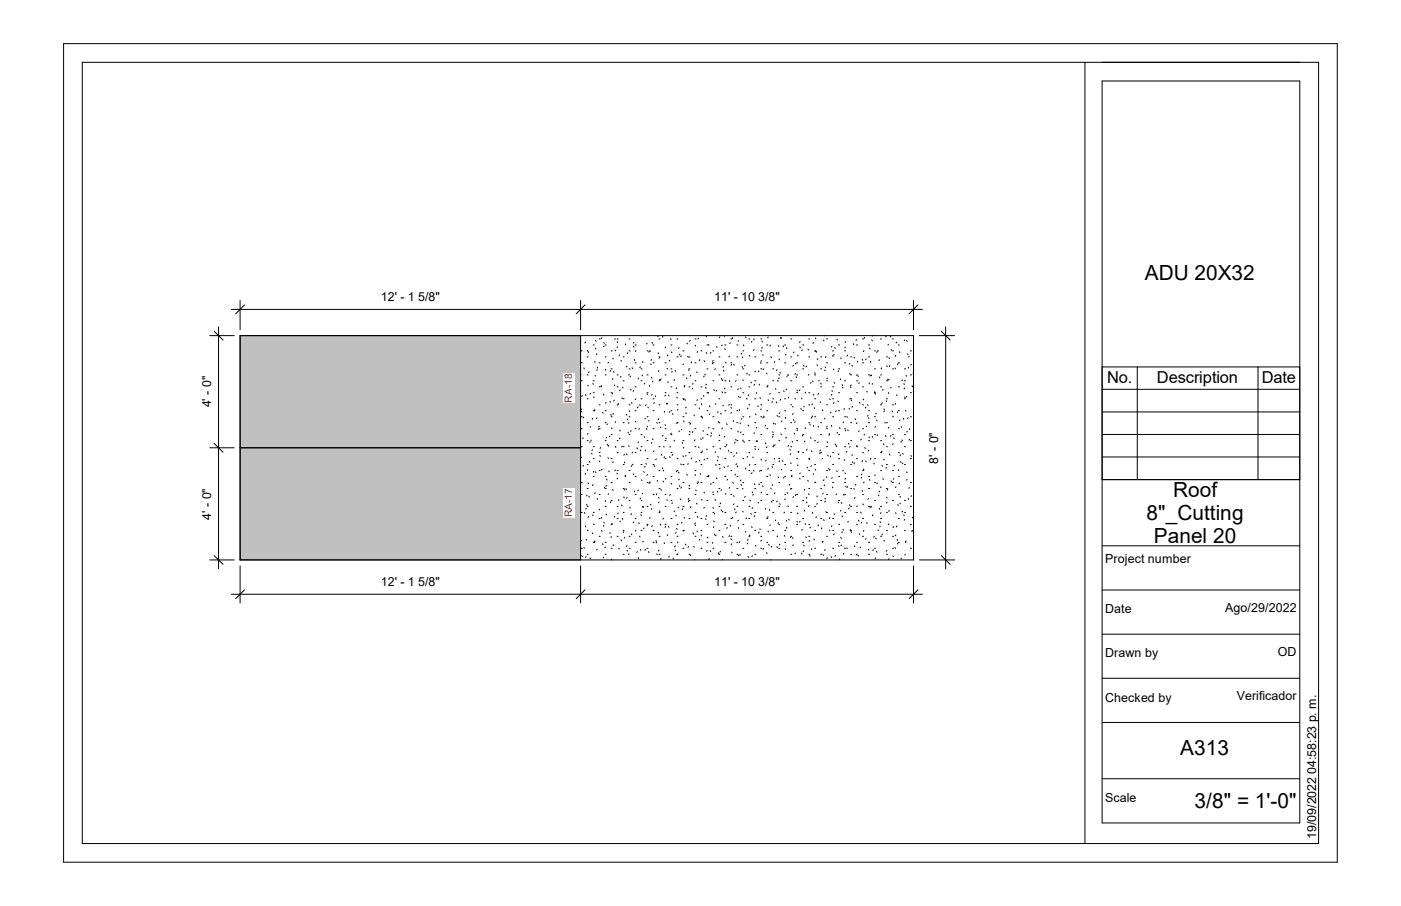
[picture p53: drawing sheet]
<svg xmlns="http://www.w3.org/2000/svg" width="432mm" height="279mm" viewBox="0 0 432 279" stroke-linecap="round" stroke-linejoin="round" font-family="sans-serif">
<defs><g id="words">
<g font-size="6.4">
<text x="352.8" y="86.3">ADU 20X32</text>
<text x="361.6" y="153.3">Roof</text>
<text x="353.4" y="160.4">8&quot;_Cutting</text>
<text x="355.6" y="167.6">Panel 20</text>
<text x="363.7" y="232.8">A313</text>
<text x="368.2" y="249.1">3/8&quot; = 1'-0&quot;</text>
</g>
<g font-size="5.1">
<text x="341.2" y="118.2">No.</text>
<text x="356.6" y="118.2">Description</text>
<text x="388.9" y="118.2">Date</text>
</g>
<g font-size="3.8">
<text x="117.4" y="93">12' - 1 5/8&quot;</text>
<text x="220.1" y="93">11' - 10 3/8&quot;</text>
<text x="65.1" y="125.6" transform="rotate(-90 65.1 125.6)">4' - 0&quot;</text>
<text x="289.2" y="143" transform="rotate(-90 289.2 143)">8' - 0&quot;</text>
<text x="65.1" y="160.2" transform="rotate(-90 65.1 160.2)">4' - 0&quot;</text>
<text x="340.7" y="173.7">Project number</text>
<text x="117.4" y="180.8">12' - 1 5/8&quot;</text>
<text x="220.1" y="180.8">11' - 10 3/8&quot;</text>
<text x="340.7" y="189.1">Date</text>
<text x="377.6" y="188.6">Ago/29/2022</text>
<text x="340.7" y="202.7">Drawn by</text>
<text x="393.9" y="202.2">OD</text>
<text x="381.2" y="215.8">Verificador</text>
<text x="340.7" y="216.4">Checked by</text>
<text x="340.7" y="247.4">Scale</text>
<text x="405.7" y="258.7" transform="rotate(-90 405.7 258.7)">19/09/2022 04:58:23 p. m.</text>
</g>
<g font-size="3.2" fill="#f00">
<text x="176.4" y="119.8" transform="rotate(-90 176.4 119.8)">-18</text>
<text x="176.4" y="124.2" transform="rotate(-90 176.4 124.2)">RA</text>
<text x="176.4" y="155.1" transform="rotate(-90 176.4 155.1)">-17</text>
<text x="176.4" y="159.5" transform="rotate(-90 176.4 159.5)">RA</text>
</g>
</g></defs>
<path d="M74 103.5h104.9v69.2h-104.9z" fill-rule="evenodd" fill="#c0c0c0"/>
<g fill="none" stroke="#000" stroke-width=".31">
<path d="M71.3 95.4h213M74 92.7v9M75.4 94l-2.8 2.8M178.9 92.7v9M180.3 94l-2.7 2.8M281.6 92.7v9M282.9 94l-2.7 2.8M74 103.5h207.6v69.2h-207.6zM178.9 103.5v69.2M179 115.4l-.1 .1M179.1 108.2h.4M179.1 111.9h.4"/>
<path d="M179.1 117.4h.4M180 113.5l.1 .2M180.5 105.5l-.2 .3M181 110.1h.3M181 115.6h.3M181.1 108l-.1 .3M181.3 108.4l.1 .3M181.3 118.8l-.2 .2M181.6 114.7l-.2 .2M182.7 118.3l.2 .2M182.8 106.4h.3M182.8 117.4h.3"/>
<path d="M183.4 115.7l.1 .3M183.4 111.5l-.1 .2M183.6 105l.1 .2M183.6 107.4l-.1 .2M183.8 109.1l.2 .3M184.1 113.2l.1 .3M184.1 114l-.2 .3M184.7 104.5h.3M184.7 111.9h.3M184.7 119.3h.3M185.2 119l.2 .2M185.4 119l-.1 .3"/>
<path d="M185.5 104.1l-.2 .3M186.1 105.7l.1 .2M186.2 106.7l-.2 .2M186.5 106.4h.3M186.5 110.1h.3M186.5 115.6h.3M186.6 113.9l.1 .3M187.5 111.7l-.1 .3M188.2 114.3l-.2 .2M188.3 108.2h.4M188.3 113.7h.4M188.8 110.4l.2 .3"/>
<path d="M188.9 116.8l-.2 .2M189.1 114.6l.2 .3M189.4 118.7l.1 .3M189.5 107.9l.2 .3M189.6 104.4l-.1 .2M190.2 104.5h.3M190.2 115.6h.3M190.2 119.3h.3M190.2 105.4l.2 .3M190.3 106.9l-.1 .3M191 109.4l-.2 .3M191.4 111.1l.1 .3"/>
<path d="M191.4 116.1l-.1 .2M191.9 119.4l.1 .2M192.1 110.1h.3M192.1 117.4h.3M192.7 106.1l.2 .2M193.3 112.9l-.2 .3M193.5 108.8l-.2 .3M193.9 104.5h.3M193.9 108.2h.3M193.9 113.7h.3M193.9 115.4l-.1 .3M194.1 115.9l.2 .3"/>
<path d="M194.8 113.4l.2 .3M195.2 106.8l.2 .2M195.3 105.6l-.1 .2M195.5 110.9l.1 .3M195.7 106.4h.3M195.7 111.9h.3M195.7 119.3h.3M196 108.1l-.1 .3M196.7 116.6l.1 .3M197.4 113.1l-.2 .3M197.6 113.7h.3M197.6 117.4h.3"/>
<path d="M197.6 103.5l.1 .1M198 111.5l.2 .3M198 115.7l-.1 .2M198.7 118.2l-.2 .2M199.4 108.2h.3M199.4 115.6h.3M199.4 105.8l-.1 .3M200.1 118.9l.1 .2M200.1 108.3l-.1 .3M200.3 108.1l.1 .3M200.5 112.2l.2 .3M200.8 116.3l.1 .3"/>
<path d="M200.8 110.9l-.1 .2M201 105.6l.1 .3M201.2 117.5l-.1 .3M201.3 106.4h.3M201.3 111.9h.3M202.8 108.8l.1 .3M202.9 103.5l-.2 .3M203.1 114.3l-.2 .3M203.1 104.5h.3M203.1 110.1h.3M203.1 117.4h.3M203.3 117l.2 .3"/>
<path d="M203.3 110.2l-.1 .2M203.8 116.8l-.2 .3M204.2 103.8l.1 .2M205 111.9h.3M205 115.6h.3M205.1 107l-.1 .3M205.6 113.6l.1 .2M205.8 117.7l.2 .3M205.8 109.5l-.1 .3M206.2 111.1l.2 .2M206.7 104.4l.1 .3M206.8 106.4h.3"/>
<path d="M206.8 113.7h.3M206.8 119.3h.3M206.9 108.5l.2 .3M207.2 114.6l-.1 .2M207.9 117.1l-.2 .2M208.1 114.3l.1 .2M208.5 119.6l-.1 .2M208.7 104.5h.3M208.7 110.1h.3M209.3 107.2l-.2 .3M209.4 109.2l.2 .3M210 109.8l-.2 .2"/>
<path d="M210.5 108.2h.3M210.5 115.6h.3M210.7 112.3l-.2 .2M210.9 119l.1 .3M211.1 118.9l-.2 .3M211.5 116.5l.2 .3M211.7 105.8l.2 .2M212 109.9l.1 .3M212.2 114l.1 .3M212.3 110.1h.3M212.3 113.7h.3M212.3 119.3h.3"/>
<path d="M212.7 104.9l-.1 .3M212.9 115.7l-.1 .3M213.1 111.6l-.1 .3M213.4 119.7l.1 .3M213.6 118.2l-.2 .3M214.2 104.5h.3M214.2 111.9h.3M214.2 117.4h.3M214.2 106.5l.2 .2M214.7 114.7l.2 .2M215 108.4l-.2 .3M215.3 104.3l-.2 .3"/>
<path d="M215.7 110.9l-.2 .3M216 108.2h.3M216 119.3h.3M217 111.3l.2 .2M217 116l-.1 .2M217.3 115.4l.1 .2M217.5 119.5l.1 .3M217.7 108.7l.1 .3M217.7 118.5l-.1 .2M217.8 103.6l-.2 .3M217.9 106.4h.3M217.9 113.7h.3"/>
<path d="M218.4 106.2l.1 .3M219.1 108.7l-.2 .2M219.5 111.9l.2 .3M219.7 108.2h.3M219.7 111.9h.3M219.7 117.4h.3M219.8 111.2l-.2 .2M220.5 113.7l-.2 .3M220.9 106.9l.1 .2M221.6 110.1h.3M221.6 115.6h.3M221.9 103.8l-.2 .3"/>
<path d="M222.3 116.7l.2 .3M222.5 106.4l-.1 .2M222.8 117.1l-.2 .3M223 114.2l.1 .3M223 113l-.2 .3M223.2 103.5l.1 .2M223.4 106.4h.3M223.4 117.4h.3M223.4 107.6l.2 .2M223.4 119.7l-.1 .2M223.6 111.7l.2 .2M224.8 117.4l.2 .2"/>
<path d="M224.8 109.8l-.1 .3M225.1 105.7l-.2 .3M225.3 104.5h.3M225.3 111.9h.3M225.3 119.3h.3M225.5 112.4l-.2 .2M225.7 104.1l.1 .3M226.1 112.4l.2 .2M226.9 117.4l-.2 .2M227.1 106.4h.3M227.1 110.1h.3M227.1 115.6h.3"/>
<path d="M227.5 119.9l-.1 .3M227.6 105l-.1 .3M228.3 119.7l.1 .2M228.4 108.9l.2 .3M228.7 113l.2 .3M228.9 108.2h.3M228.9 113.7h.3M228.9 117.1l.2 .3M228.9 110.1l-.1 .2M229.1 106.4l.2 .2M229.6 112.6l-.1 .3M229.8 103.9l.2 .2"/>
<path d="M230.3 115.1l-.1 .3M230.8 104.5h.3M230.8 115.6h.3M230.8 119.3h.3M231 109.6l.1 .3M231.4 117.8l.2 .3M231.7 105.3l-.1 .2M232.3 104.5l.2 .3M232.4 107.8l-.2 .3M232.6 118.5l-.2 .3M232.6 110.1h.4M232.6 117.4h.4"/>
<path d="M232.8 114.4l-.1 .3M233.7 114.4l.2 .2M234 118.5l.1 .2M234.4 111.8l.2 .3M234.5 104.5h.3M234.5 108.2h.3M234.5 113.7h.3M234.7 111.3l-.2 .2M234.8 105.2l.2 .3M234.9 107.1l-.1 .3M235.1 109.3l.1 .3M235.3 113.7l-.1 .3"/>
<path d="M236.3 115.1l.1 .2M236.3 106.4h.3M236.3 111.9h.3M236.3 119.3h.3M236.7 118.8l-.1 .3M236.8 103.9l-.2 .3M237.4 106.4l-.1 .3M237.6 110l.1 .3M238.2 113.7h.3M238.2 117.4h.3M238.8 111.5l-.2 .3M239 119.8l.1 .3"/>
<path d="M239.5 114l-.2 .3M239.7 117.3l.1 .3M239.9 106.6l.1 .2M240 108.2h.3M240 115.6h.3M240.1 110.7l.2 .3M240.2 116.5l-.2 .3M240.4 114.8l.1 .3M240.5 104.1l.2 .2M240.9 104.2l-.2 .2M241.6 106.7l-.2 .3M241.9 106.4h.2"/>
<path d="M241.9 111.9h.2M242.2 109.2l-.1 .3M242.4 107.2l.1 .3M242.4 120l-.1 .2M242.7 115.9l-.2 .2M242.9 115.5l.1 .2M243.7 104.5h.3M243.7 110.1h.3M243.7 117.4h.3M244.5 112.6l-.2 .3M244.7 108.5l-.1 .3M245.2 112.1l.1 .2"/>
<path d="M245.2 115.2l-.2 .2M245.4 116.2l.1 .2M245.5 111.9h.4M245.5 115.6h.4M245.8 109.5l.2 .3M246.5 107l.2 .3M246.6 105.3l-.2 .3M247.3 107.9l-.2 .2M247.4 106.4h.3M247.4 113.7h.3M247.4 119.3h.3M247.7 112.7l.1 .3"/>
<path d="M248.6 112.9l-.1 .3M249 107.7l.2 .2M249.3 104.5h.3M249.3 110.1h.3M249.3 115.4l-.2 .3M250 117.9l-.2 .3M250.4 117.5l.2 .3M250.7 105.6l-.1 .3M251.1 108.2h.3M251.1 115.6h.3M251.1 115l.1 .2M251.3 104.2l.2 .3"/>
<path d="M251.4 108.1l-.2 .3M251.5 108.3l.2 .3M251.8 112.5l.1 .2M252.1 110.6l-.2 .3M252.5 117.3l-.2 .2M252.9 110.1h.3M252.9 113.7h.3M252.9 119.3h.3M252.9 118.2l.2 .2M253.8 104.9l.2 .3M254 103.5v.1M254.3 113.2l.2 .2"/>
<path d="M254.3 114.1l-.1 .2M254.6 109.9l-.2 .3M254.8 104.5h.3M254.8 111.9h.3M254.8 117.4h.3M255 116.6l-.2 .2M256.4 106.8l-.1 .2M256.6 109.7l.2 .2M256.6 108.2h.3M256.6 119.3h.3M256.8 113.8l.2 .3M257.1 117.9l.1 .3"/>
<path d="M257.1 109.3l-.1 .3M257.3 107.2l.1 .2M257.9 104.6l.2 .3M258.4 106.4h.4M258.4 113.7h.4M258.4 114.3l-.1 .3M259.1 110.4l.1 .2M259.1 116.8l-.1 .3M259.6 118.6l.2 .3M259.8 119.4l-.1 .2M260.3 108.2h.3M260.3 111.9h.3"/>
<path d="M260.3 117.4h.3M260.4 105.3l.2 .3M260.6 107l-.2 .3M261.2 109.5l-.1 .3M261.9 115.1l.1 .3M261.9 112.1l-.2 .2M262.1 119.3l.2 .2M262.2 110.1h.3M262.2 115.6h.3M262.3 118.7l-.1 .3M262.6 112.6l.1 .3M263 106l.1 .3"/>
<path d="M263.2 110.1l.2 .3M264 106.4h.3M264 117.4h.3M264 104.7l-.2 .3M264.2 115.5l-.2 .2M264.4 115.8l.1 .3M264.4 111.4l-.2 .2M264.8 118l-.1 .3M265.7 110.8l.2 .3M265.9 104.5h.2M265.9 111.9h.2M265.9 119.3h.2"/>
<path d="M266.3 108.2l-.2 .3M266.5 104.1l-.1 .2M267 110.7l-.2 .3M267.7 106.4h.3M267.7 110.1h.3M267.7 115.6h.3M267.8 118.1l.2 .3M268 107.4l.2 .2M268.3 111.5l.1 .2M268.3 115.7l-.2 .3M268.5 115.6l.1 .3M268.7 104.8l.2 .3"/>
<path d="M268.9 118.3l-.1 .2M268.9 103.5v.1M269.5 108.2h.3M269.5 113.7h.3M270.4 108.4l-.2 .3M270.6 108l.1 .3M271 116.2l.2 .3M271.1 111l-.2 .2M271.4 104.5h.3M271.4 115.6h.3M271.4 119.3h.3M271.7 113.5l-.1 .2"/>
<path d="M273.1 103.6l-.1 .3M273.2 110.1h.3M273.2 117.4h.3M273.3 112.8l.2 .3M273.6 116.9l.1 .3M273.8 106.2l-.1 .2M274 110.3l.2 .3M274 116.9l-.1 .3M274.2 112.8l-.1 .3M274.4 103.7l.2 .2M274.7 107.8l.1 .2M274.7 119.4l-.2 .3"/>
<path d="M275.1 104.5h.3M275.1 108.2h.3M275.1 113.7h.3M275.8 113.5l.2 .2M276.1 109.6l-.2 .3M276.4 105.5l-.2 .2M276.8 112.1l-.2 .3M276.9 106.4h.3M276.9 111.9h.3M276.9 119.3h.3M277.2 108.5l.1 .2M278.1 117.1l-.1 .3"/>
<path d="M278.6 118.3l.1 .3M278.8 113.7h.3M278.8 117.4h.3M278.8 119.7l-.2 .2M278.8 104.8l-.1 .3M279.3 115.8l.1 .2M279.4 105l.2 .3M279.7 109.1l.2 .3M280 113.2l.1 .3M280.2 109.9l-.1 .2M280.6 108.2h.3M280.6 115.6h.3"/>
<path d="M280.9 112.4l-.1 .2M281.1 119l.2 .3M281.6 114.9l-.2 .2M74 138.1h104.9M179.1 126.7l.1 .3M179.1 128.5h.4M179.1 132.2h.4M179.1 137.8h.4M179.2 126.1l-.1 .3M179.5 122l-.2 .3M179.6 135l.1 .3M179.9 128.6l-.2 .3"/>
<path d="M180.4 121.7l.2 .3M181 123h.3M181 130.3h.3M181 135.9h.3M181.2 133.6l-.1 .3M181.9 131.5l.1 .3M181.9 136.2l-.1 .2M182 121.3l-.2 .3M182.1 135.7l.1 .2M182.3 139.8l.2 .2M182.5 129l.2 .3M182.6 138.7l-.1 .3"/>
<path d="M182.8 121.1h.3M182.8 126.7h.3M182.8 137.8h.3M183 122.4l.1 .2M183.2 126.5l.1 .2M183.3 126.4l-.1 .2M184 128.9l-.1 .2M184.4 132.2l.1 .3M184.7 124.8h.3M184.7 132.2h.3M184.7 139.6h.3M184.7 131.4l-.2 .3"/>
<path d="M185.1 138l-.1 .3M185.7 127.2l.2 .2M186.1 121.5l-.1 .3M186.5 126.7h.3M186.5 130.3h.3M186.5 135.9h.3M186.8 124.1l-.2 .2M187 134.8l-.2 .3M187.2 137l.1 .3M187.2 130.7l-.1 .3M187.6 137.3l-.1 .3M187.8 134.5l.2 .2"/>
<path d="M188 123.7l.1 .3M188.3 127.8l.1 .3M188.3 121.1h.4M188.3 128.5h.4M188.3 134h.4M188.5 132l.1 .2M188.7 121.2l.1 .3M189.1 127.5l-.2 .3M189.3 123.4l-.2 .3M189.7 137.7l.1 .3M189.7 130l-.1 .3M190.2 124.8h.3"/>
<path d="M190.2 135.9h.3M190.2 139.6h.3M190.5 124.4l.2 .3M191 132.6l.2 .3M191.1 135.1l-.2 .2M191.1 120.2l-.1 .3M191.8 137.6l-.2 .2M191.8 122.7l-.1 .3M192.1 123h.3M192.1 130.3h.3M192.1 137.8h.3M193.1 140l.2 .2"/>
<path d="M193.2 127.8l-.2 .2M193.3 129.2l.1 .3M193.5 133.3l.2 .3M193.8 137.5l.1 .2M193.8 130.3l-.1 .3M193.9 124.8h.3M193.9 128.5h.3M193.9 134h.3M194 126.7l.1 .3M194.4 120.1l.1 .2M194.5 132.8l-.1 .3M194.6 124.2l.2 .2"/>
<path d="M194.9 139.4l-.1 .3M195.3 120.4l-.2 .3M195.7 126.7h.3M195.7 132.2h.3M195.7 139.6h.3M195.8 129.9l.2 .2M196 123l-.2 .2M196.3 138.1l.2 .3M196.6 125.5l-.1 .3M196.8 136.2l-.2 .3M197.1 132.1l-.2 .3M197.1 124.8l.2 .3"/>
<path d="M197.5 138.8l-.2 .2M197.6 123h.3M197.6 134h.3M197.6 137.8h.3M198.6 134.7l.1 .2M198.8 138.8l.2 .3M198.9 128.9l-.1 .3M199.1 124.8l-.1 .3M199.3 132.2l.1 .2M199.4 121.1h.3M199.4 128.5h.3M199.4 135.9h.3"/>
<path d="M199.4 121.4l.2 .3M199.6 131.4l-.2 .3M199.7 125.5l.1 .3M199.9 129.6l.2 .3M200.9 136.5l-.2 .2M201 121.6l-.2 .3M201.1 135.3l.2 .3M201.3 123h.3M201.3 126.7h.3M201.3 132.2h.3M201.6 139l-.2 .3M201.7 124.1l-.2 .3"/>
<path d="M201.9 122l.2 .3M202.4 130.3l.2 .3M203 129.2l-.1 .3M203.1 124.8h.3M203.1 130.3h.3M203.1 137.8h.3M203.7 131.7l-.2 .3M204.3 134.2l-.1 .3M204.6 137.6l.1 .3M204.7 126.9l.2 .2M205 121.1h.3M205 132.2h.3"/>
<path d="M205 135.9h.3M205 131l.1 .2M205.1 121.9l-.2 .2M205.2 135.1l.2 .2M205.4 124.3l.1 .3M205.8 124.4l-.2 .2M206.1 121.8l.1 .3M206.5 126.9l-.2 .3M206.6 137.7l-.1 .2M206.8 126.7h.3M206.8 134h.3M206.8 139.6h.3"/>
<path d="M206.9 133.6l-.2 .2M207.2 127.6l.2 .2M207.7 135.8l.2 .2M208.6 122.5l.1 .3M208.7 121.1h.3M208.7 124.8h.3M208.7 130.3h.3M208.7 130.3l-.1 .3M209 126.2l-.2 .3M209.4 132.9l-.1 .2M210 132.3l.1 .3M210.3 136.4l.1 .3"/>
<path d="M210.5 123h.3M210.5 128.5h.3M210.5 135.9h.3M210.7 129.8l.1 .3M210.7 137.9l-.1 .3M210.8 123l-.1 .3M211.1 123.2l.1 .2M211.4 127.3l.1 .3M211.5 125.6l-.2 .2M212.3 130.3h.3M212.3 134h.3M212.3 139.6h.3"/>
<path d="M212.5 133l.2 .3M212.9 130.6l-.2 .3M213.5 133.1l-.1 .3M213.9 128l.1 .2M214.2 124.8h.3M214.2 132.2h.3M214.2 137.8h.3M214.2 135.6l-.2 .3M214.9 123.3l-.1 .2M215.3 137.8l.1 .2M215.6 125.8l-.1 .3M216 135.3l.1 .3"/>
<path d="M216 123h.3M216 128.5h.3M216 139.6h.3M216.2 124.5l.1 .3M216.3 128.3l-.1 .3M216.4 128.7l.1 .2M216.5 139.1l-.2 .3M216.7 132.8l.1 .2M216.7 135l-.1 .2M216.8 122l.2 .3M217.8 138.5l.2 .2M217.9 121.1h.3"/>
<path d="M217.9 126.7h.3M217.9 134h.3M218.4 121l-.2 .3M218.6 131.8l-.2 .2M218.7 125.2l.1 .3M218.8 127.6l-.1 .3M219.2 133.4l.1 .3M219.2 134.3l-.1 .2M219.7 128.5h.3M219.7 132.2h.3M219.7 137.8h.3M220 120.1l.2 .3"/>
<path d="M220.6 139.3l-.2 .3M220.6 124.5l-.1 .2M220.9 120.4l-.2 .2M221.3 127l-.1 .3M221.4 130l.2 .3M221.6 123h.3M221.6 130.3h.3M221.6 135.9h.3M221.7 134.1l.1 .3M221.9 138.2l.2 .3M222.1 127.5l.1 .2M222.5 120.8l.2 .3"/>
<path d="M222.7 132l-.2 .3M222.8 125l.1 .2M223.4 134.5l-.2 .3M223.4 121.1h.3M223.4 126.7h.3M223.4 137.8h.3M223.9 130.7l.2 .2M224 137l-.1 .3M224.5 138.9l.1 .2M224.8 124.7l-.2 .3M225.3 124.8h.3M225.3 132.2h.3"/>
<path d="M225.3 139.6h.3M225.3 125.6l.2 .3M225.4 127.2l-.1 .3M226.1 129.8l-.1 .2M226.6 136.4l-.2 .3M226.7 135.5l.2 .2M226.9 139.6l.2 .2M227.1 126.7h.3M227.1 130.3h.3M227.1 135.9h.3M227.4 132.9l.1 .3M227.6 122.2l.1 .2"/>
<path d="M227.8 126.3l.2 .3M228.1 130.4l.1 .3M228.2 122.4l-.2 .3M228.4 133.2l-.1 .2M228.6 129.1l-.1 .2M228.9 121.1h.3M228.9 128.5h.3M228.9 134h.3M229.1 135.7l-.2 .3M229.2 136.1l.2 .3M230.1 122.9l.2 .2M230.5 125.9l-.2 .2"/>
<path d="M230.6 131.1l.2 .3M230.7 121.8l-.1 .2M230.8 124.8h.3M230.8 135.9h.3M230.8 139.6h.3M231.1 128.4l-.1 .3M232.5 133.4l-.1 .3M232.6 123h.4M232.6 130.3h.4M232.6 137.8h.4M232.7 138.4l.1 .3M232.9 127.6l.1 .3"/>
<path d="M233.1 131.8l.2 .2M233.2 135.9l-.2 .3M233.3 121.1l-.2 .2M233.3 135.9l.2 .2M233.6 125.1l.1 .3M233.8 138.5l-.1 .2M234.2 122.6l.2 .3M234.5 124.8h.3M234.5 128.5h.3M234.5 134h.3M234.6 126.1l-.2 .3M235.3 128.7l-.2 .2"/>
<path d="M235.4 128.3l.1 .3M235.9 136.6l.2 .2M236 131.1l-.2 .3M236.3 126.7h.3M236.3 132.2h.3M236.3 139.6h.3M236.4 137.8l-.2 .2M236.7 123.3l.2 .2M237.4 121.3l-.2 .3M238 123.8l-.1 .3M238.2 123h.3M238.2 134h.3"/>
<path d="M238.2 137.8h.3M238.2 133.1l.1 .3M238.2 134.6l-.1 .3M238.4 137.2l.1 .3M238.5 130.5l-.2 .2M238.8 130.6l.2 .3M238.9 137.1l-.1 .3M239.3 124l.1 .2M239.5 128.1l.1 .3M240 121.1h.3M240 128.5h.3M240 135.9h.3"/>
<path d="M240.3 127.3l-.1 .3M240.6 123.1l-.2 .3M240.7 133.8l.1 .3M241 129.8l-.2 .2M241.5 120.5l.2 .3M241.9 123h.2M241.9 126.7h.2M241.9 132.2h.2M242 128.7l.2 .3M242.4 134.8l-.2 .3M243 137.4l-.1 .2M243.1 122.5l-.1 .3"/>
<path d="M243.5 138.6l.1 .3M243.7 124.8h.3M243.7 130.3h.3M243.7 137.8h.3M243.7 139.9l-.2 .3M244.1 136.1l.2 .2M244.3 125.3l.1 .3M244.4 127.6l-.1 .2M244.6 129.4l.1 .3M244.8 133.6l.1 .2M245 122.8l.1 .3M245.1 130l-.2 .3"/>
<path d="M245.5 121.1h.4M245.5 132.2h.4M245.5 135.9h.4M245.7 120.3l.1 .2M245.8 132.6l-.2 .2M246 139.3l.1 .2M246.2 139.2l-.1 .3M246.5 120.2l-.1 .3M246.8 126l.2 .2M247.2 122.7l-.1 .3M247.3 134.2l.2 .3M247.4 126.7h.3"/>
<path d="M247.4 134h.3M247.4 139.6h.3M247.9 125.3l-.2 .2M248.1 136l-.2 .3M248.2 120.9l.1 .3M248.3 131.9l-.1 .3M248.8 138.5l-.2 .3M249.3 121.1h.3M249.3 124.8h.3M249.3 130.3h.3M249.6 130.8l.1 .3M249.9 134.9l.1 .3"/>
<path d="M250.1 139l.1 .3M250.1 128.7l-.1 .2M250.3 128.3l.1 .2M250.4 124.6l-.2 .2M250.7 121.6l.1 .3M250.8 131.2l-.1 .3M251 125.7l.1 .3M251.1 123h.3M251.1 128.5h.3M251.1 135.9h.3M252.1 131.4l.2 .3M252.2 136.3l-.2 .2"/>
<path d="M252.3 121.4l-.2 .3M252.6 139.7l.2 .3M252.9 138.8l-.2 .3M252.9 123.9l-.1 .3M252.9 130.3h.3M252.9 134h.3M252.9 139.6h.3M253.4 126.4l.2 .3M254.3 128.9l-.2 .3M254.8 124.8h.3M254.8 132.2h.3M254.8 137.8h.3"/>
<path d="M254.9 136.2l.1 .3M254.9 131.5l-.1 .2M255.6 133.7l.1 .3M255.6 134l-.1 .2M255.7 123l.2 .2M256 127.1l.1 .2M256.2 131.2l.2 .3M256.4 121.6l-.2 .3M256.4 120.4l.1 .3M256.6 123h.3M256.6 128.5h.3M256.6 139.6h.3"/>
<path d="M257 124.2l-.1 .2M257.4 136.9l.2 .3M257.7 126.7l-.1 .3M257.9 137.4l-.2 .3M258.1 133.3l-.1 .3M258.2 123.7l.2 .2M258.4 121.1h.4M258.4 126.7h.4M258.4 134h.4M258.6 140l-.2 .2M258.7 131.9l.2 .3M260 130.1l-.2 .3"/>
<path d="M260.2 126l-.1 .3M260.3 128.5h.3M260.3 132.2h.3M260.3 137.8h.3M260.6 132.6l-.1 .3M260.8 139.2l.2 .2M261 128.4l.2 .3M261.3 132.5l.1 .3M261.5 136.7l.2 .2M261.7 125.9l.1 .3M262 137.7l-.1 .2M262.1 122.8l-.2 .3"/>
<path d="M262.2 123h.3M262.2 130.3h.3M262.2 135.9h.3M262.4 123.4l.1 .3M262.8 125.3l-.2 .3M263.5 129.1l.2 .3M264 121.1h.3M264 126.7h.3M264 137.8h.3M264 137.4l.2 .2M264.1 130.3l-.2 .3M264.8 132.9l-.2 .2"/>
<path d="M264.9 124.1l.1 .2M265.5 135.4l-.2 .3M265.9 124.8h.2M265.9 132.2h.2M265.9 139.6h.2M266.2 123.1l-.2 .2M266.3 133.9l.1 .3M266.5 138l.2 .3M266.9 125.6l-.2 .2M267 131.4l.1 .3M267.2 120.6l.1 .3M267.4 124.8l.1 .2"/>
<path d="M267.5 128.1l-.1 .3M267.7 126.7h.3M267.7 130.3h.3M267.7 135.9h.3M267.7 128.9l.1 .2M267.7 138.9l-.1 .2M268 134.7l-.2 .3M268.8 134.6l.2 .2M269.5 121.1h.3M269.5 128.5h.3M269.5 134h.3M269.6 120.8l-.1 .2"/>
<path d="M269.7 121.3l.1 .3M269.8 131.5l-.1 .3M270.1 127.4l-.2 .3M270.2 129.5l.1 .3M270.5 134.1l-.2 .2M271.4 124.8h.3M271.4 135.9h.3M271.4 139.6h.3M271.6 139.4l.1 .3M271.9 139.1l-.2 .3M271.9 124.2l-.1 .3M272.2 120.1l-.2 .3"/>
<path d="M272.2 136.9l.2 .2M272.5 126.1l.1 .3M272.6 126.7l-.2 .3M272.7 130.2l.1 .3M272.9 134.3l.2 .3M273.1 123.6l.2 .2M273.2 123h.3M273.2 130.3h.3M273.2 137.8h.3M273.8 121.1l.1 .2M273.9 131.8l-.1 .2M274.6 134.3l-.2 .3"/>
<path d="M275 126.8l.1 .2M275.1 124.8h.3M275.1 128.5h.3M275.1 134h.3M275.3 136.8l-.2 .3M275.5 135l.1 .3M276 124.5l-.1 .2M276.3 121.8l.2 .2M276.7 127l-.1 .3M276.9 126.7h.3M276.9 132.2h.3M276.9 139.6h.3"/>
<path d="M277.4 129.5l-.2 .3M277.7 131.6l.2 .2M277.8 136.1l-.1 .3M278 135.7l.1 .2M278.2 139.8l.2 .3M278.4 129l.2 .3M278.8 123h.3M278.8 134h.3M278.8 137.8h.3M278.8 122.4l.2 .3M279.1 126.5l.1 .3M279.5 122.2l-.2 .3"/>
<path d="M279.7 133l-.2 .2M279.9 128.8l-.2 .3M280.2 132.2l.2 .3M280.3 135.5l-.1 .2M280.6 121.1h.3M280.6 128.5h.3M280.6 135.9h.3M179.1 148.8h.4M179.1 152.5h.4M179.1 158h.4M179.2 141l-.2 .2M179.8 143.5l-.1 .3"/>
<path d="M180.1 158.1l.2 .3M180.5 146l-.2 .3M180.7 156.8l-.1 .2M180.8 155.6l.2 .2M180.9 152.7l-.1 .2M181 143.3h.3M181 150.7h.3M181 156.2h.3M181 144.8l.1 .3M181.2 148.9l.2 .3M181.4 159.3l-.2 .3M181.5 153l.2 .3"/>
<path d="M181.7 142.3l.1 .3M182.7 158.7l.1 .3M182.8 149.4l-.2 .3M182.8 141.4h.3M182.8 146.9h.3M182.8 158h.3M183 145.3l-.1 .3M183.5 152l-.2 .2M183.5 145.5l.2 .3M184 153.7l.1 .3M184.7 145.1h.3M184.7 152.5h.3"/>
<path d="M184.7 159.9h.3M184.8 157l-.1 .3M184.9 140.5l.1 .2M184.9 142.2l-.2 .2M185.5 159.6l-.2 .2M185.5 144.7l-.1 .2M186.3 150.3l.1 .2M186.5 146.9h.3M186.5 150.7h.3M186.5 156.2h.3M186.5 154.4l.2 .3M186.8 158.5l.1 .3"/>
<path d="M186.9 149.7l-.2 .2M186.9 147.7l.2 .3M187.4 141.1l.1 .3M187.6 152.2l-.2 .3M187.6 145.2l.2 .3M188.3 154.7l-.2 .3M188.3 141.4h.4M188.3 148.8h.4M188.3 154.3h.4M188.8 151l.2 .2M189 142.4l-.2 .3M189.3 159.2l.1 .3"/>
<path d="M189.7 144.9l-.2 .3M190.2 145.9l.1 .3M190.2 145.1h.3M190.2 156.2h.3M190.2 159.9h.3M190.3 147.4l-.1 .3M190.5 158.2l-.1 .3M190.8 154.1l-.2 .2M191.6 155.7l.1 .3M191.8 159.9l.2 .2M192.1 143.3h.3M192.1 150.7h.3"/>
<path d="M192.1 158h.3M192.2 153.2l.2 .3M192.4 142.5l.2 .2M192.4 140.1l-.1 .3M192.6 150.9l-.2 .2M192.7 146.6l.1 .3M192.9 146.8l-.2 .2M192.9 150.7l.2 .3M193.3 153.4l-.2 .3M193.9 145.1h.3M193.9 148.8h.3M193.9 154.3h.3"/>
<path d="M194.1 156.4l.1 .3M194.6 158.4l-.1 .3M194.7 143.6l-.1 .2M194.9 143.2l.2 .2M195.4 146.1l-.2 .2M195.5 151.4l.1 .2M195.7 146.9h.3M195.7 152.5h.3M195.7 159.9h.3M196.7 151.1l-.1 .3M197.4 153.6l-.1 .3M197.5 158.7l.2 .3"/>
<path d="M197.6 143.3h.3M197.6 154.3h.3M197.6 158h.3M197.7 148l.2 .2M198 152.1l.1 .2M198.1 156.2l-.1 .2M198.2 156.2l.2 .3M198.4 145.4l.1 .3M198.8 143.8l-.1 .3M199.1 142.9l.1 .3M199.4 141.4h.3M199.4 148.8h.3"/>
<path d="M199.4 156.2h.3M199.5 146.3l-.2 .3M200.2 148.8l-.2 .3M200.2 148.6l.2 .3M200.4 159.6l-.2 .3M200.6 155.5l-.2 .2M200.7 156.8l.2 .3M201.3 143.3h.3M201.3 146.9h.3M201.3 152.5h.3M201.6 143.6l.1 .2M202.3 141.5l-.2 .3"/>
<path d="M202.4 152.3l-.1 .3M202.7 148.2l-.1 .2M203 153.4l.2 .3M203.1 145.1h.3M203.1 150.7h.3M203.1 158h.3M203.1 154.8l-.1 .3M203.2 157.5l.2 .3M203.7 150.9l.1 .3M203.9 140.1l.1 .3M204.1 144.3l.2 .2M204.3 148.4l.2 .2"/>
<path d="M204.5 159.9l-.2 .2M204.6 145l-.2 .2M204.8 140.8l-.2 .3M205 141.4h.3M205 152.5h.3M205 156.2h.3M205.2 147.5l-.1 .2M205.5 154.1l.2 .2M206.4 140.8l.1 .3M206.6 152.5l-.2 .3M206.8 146.9h.3M206.8 154.3h.3"/>
<path d="M206.8 159.9h.3M206.9 149.1l.1 .2M207.2 155.1l-.1 .2M207.3 140.2l-.2 .3M207.9 157.6l-.1 .2M208.3 158.9l.1 .2M208.7 141.4h.3M208.7 145.1h.3M208.7 150.7h.3M208.7 145.2l-.2 .3M209 156.4l.1 .2M209.1 145.6l.2 .3"/>
<path d="M209.3 147.7l-.1 .3M209.4 149.7l.1 .3M209.6 153.8l.2 .3M209.8 143.1l.2 .2M210 150.2l-.2 .3M210.4 156.9l-.1 .3M210.5 143.3h.3M210.5 148.8h.3M210.5 156.2h.3M210.5 140.5l.2 .3M210.8 159.6l.1 .2M211.4 140.4l-.1 .3"/>
<path d="M211.7 146.3l.1 .3M212.1 143l-.1 .2M212.2 154.5l.1 .3M212.3 153.7l-.2 .3M212.3 150.7h.3M212.3 154.3h.3M212.3 159.9h.3M212.5 149.6l-.1 .3M213 156.2l-.2 .3M213 141.2l.2 .3M214.2 145.1h.3M214.2 152.5h.3"/>
<path d="M214.2 158h.3M214.4 146.4l-.2 .2M214.4 151.1l.2 .2M214.6 142.3l-.1 .2M214.7 155.2l.1 .2M214.9 159.3l.2 .3M215.1 148.9l-.2 .3M215.1 148.5l.2 .3M215.5 141.9l.2 .3M215.8 146l.1 .3M216 143.3h.3M216 148.8h.3"/>
<path d="M216 159.9h.3M216.4 154l-.2 .2M217 151.8l.1 .2M217.1 156.5l-.2 .2M217.1 141.6l-.1 .3M217.5 160l.1 .2M217.8 159l-.2 .3M217.9 141.4h.3M217.9 146.9h.3M217.9 154.3h.3M218.3 146.7l.1 .3M218.5 146.6l-.1 .3"/>
<path d="M219.2 149.1l-.2 .3M219.7 148.8h.3M219.7 152.5h.3M219.7 158h.3M219.7 156.5l.2 .3M219.8 151.7l-.1 .2M220.3 158.3l-.2 .3M220.4 154l.2 .3M220.6 143.3l.1 .2M220.8 147.4l.2 .3M221.1 151.5l.1 .3M221.2 140.8l.2 .2"/>
<path d="M221.3 141.9l-.2 .2M221.6 143.3h.3M221.6 150.7h.3M221.6 156.2h.3M222 144.4l-.2 .2M222.1 155.1l-.1 .3M222.2 157.2l.2 .3M222.4 151l-.2 .3M222.8 157.6l-.2 .3M223.1 143.9l.2 .3M223.4 141.4h.3M223.4 146.9h.3"/>
<path d="M223.4 158h.3M223.6 152.2l.1 .2M224.2 147.8l-.1 .3M224.5 143.7l-.2 .2M224.9 150.3l-.2 .3M225.3 145.1h.3M225.3 152.5h.3M225.3 159.9h.3M225.7 159.5l.1 .3M225.8 148.7l.2 .3M226.1 152.9l.2 .2M226.2 155.4l-.1 .2"/>
<path d="M226.3 140.5l-.2 .3M226.4 157l.1 .2M226.5 146.2l.2 .3M226.9 157.9l-.2 .3M227 143l-.2 .3M227.1 146.9h.3M227.1 150.7h.3M227.1 156.2h.3M227.2 143.7l.2 .3M228.3 148l-.1 .3M228.4 149.4l.2 .3M228.9 157.6l.1 .3"/>
<path d="M228.9 141.4h.3M228.9 148.8h.3M228.9 154.3h.3M229 150.6l-.1 .2M229.7 153.1l-.2 .3M229.7 144.4l.2 .3M230.1 159.7l-.1 .3M230.4 140.8l-.1 .2M230.8 145.1h.3M230.8 156.2h.3M230.8 159.9h.3M231.1 143.3l-.2 .2"/>
<path d="M231.1 154.2l.2 .3M231.4 158.3l.2 .3M231.8 145.8l-.2 .2M231.8 151.7l.2 .2M231.9 156.5l-.1 .3M232 140.9l.2 .3M232.2 152.4l-.2 .3M232.2 145l.2 .3M232.5 149.2l.2 .2M232.6 143.3h.4M232.6 150.7h.4M232.6 158h.4"/>
<path d="M232.6 159l-.1 .3M233.7 154.9l.1 .3M234.1 149.2l-.2 .3M234.3 145.1l-.2 .3M234.5 145.1h.3M234.5 148.8h.3M234.5 154.3h.3M234.5 141.6l.2 .3M234.7 151.8l-.1 .2M235 149.8l.2 .3M236.1 156.8l-.2 .3M236.1 141.9l-.1 .3"/>
<path d="M236.3 146.9h.3M236.3 152.5h.3M236.3 159.9h.3M236.4 159.7l.2 .2M236.7 159.3l-.1 .3M236.8 144.4l-.2 .3M237.1 157.1l.2 .3M237.3 146.4l.1 .2M237.5 150.5l.2 .3M237.8 154.6l.2 .3M238 143.9l.1 .2M238.2 143.3h.3"/>
<path d="M238.2 154.3h.3M238.2 158h.3M238.2 149.5l-.2 .2M238.6 141.4l.2 .2M238.8 152l-.1 .3M239.5 154.5l-.1 .3M239.8 147.1l.2 .2M240 141.4h.3M240 148.8h.3M240 156.2h.3M240.2 142.2l-.1 .2M240.3 155.3l.2 .3"/>
<path d="M240.9 144.7l-.1 .2M241.2 142l.1 .3M241.6 147.2l-.1 .2M241.8 157.9l-.2 .3M241.9 143.3h.2M241.9 146.9h.2M241.9 152.5h.2M242 153.8l-.1 .3M242.6 151.8l.1 .3M242.8 156l.2 .3M243.2 149.4l.2 .2M243.7 142.7l.1 .3"/>
<path d="M243.7 145.1h.3M243.7 150.7h.3M243.7 158h.3M243.9 150.6l-.2 .3M244.1 146.5l-.2 .3 .2 .3M244.6 153.2l-.2 .2M245.1 152.5l.1 .3M245.5 141.4h.4M245.5 152.5h.4M245.5 156.2h.4M245.9 158.2l-.2 .3M246 143.3l-.2 .3"/>
<path d="M246.5 147.5l.1 .2M246.6 145.8l-.1 .3M247.4 146.9h.3M247.4 154.3h.3M247.4 159.9h.3M247.9 157.4l.1 .2M248 150.9l-.1 .3M248.5 154.8l.2 .3M248.7 153.4l-.2 .3M248.7 144.1l.2 .2M249 148.2l.1 .2M249.2 152.3l.2 .3"/>
<path d="M249.3 141.4h.3M249.3 145.1h.3M249.3 150.7h.3M249.3 155.9l-.1 .3M249.4 141.5l.2 .3M250.1 143.6l-.2 .2M250.4 158l.1 .3M250.7 146.1l-.1 .2M251.1 143.3h.3M251.1 148.8h.3M251.1 156.2h.3M251.2 144.7l.2 .3"/>
<path d="M251.4 148.6l-.1 .3M251.6 159.4l-.1 .2M251.8 153l.1 .2M251.9 155.2l-.2 .3M252.9 150.7h.3M252.9 154.3h.3M252.9 159.9h.3M253.5 141.3l-.1 .3M253.7 152.1l-.1 .2M254 148l-.2 .2M254 149.5l.2 .3M254.3 153.6l.1 .3"/>
<path d="M254.4 154.6l-.2 .3M254.5 157.8l.2 .2M254.7 147l.1 .3M254.8 145.1h.3M254.8 152.5h.3M254.8 158h.3M255.1 140.4l.2 .2M255.4 144.5l.1 .2M255.7 159.6l-.1 .3M255.8 144.7l-.1 .3M256 140.6l-.1 .3M256.5 147.3l-.2 .2"/>
<path d="M256.5 150.2l.2 .3M256.6 143.3h.3M256.6 148.8h.3M256.6 159.9h.3M257 158.5l.2 .2M257.8 152.3l-.1 .3M257.9 145.2l.1 .2M258.4 141.4h.4M258.4 146.9h.4M258.4 154.3h.4M258.5 154.8l-.1 .3M259.2 157.4l-.2 .2"/>
<path d="M259.3 155l.2 .2M259.5 159.1l.2 .3M259.9 145l-.1 .2M260 152.5l.1 .2M260.2 141.7l.1 .3M260.3 148.8h.3M260.3 152.5h.3M260.3 158h.3M260.4 145.8l.2 .3M260.6 147.5l-.2 .3M260.6 149.9l.2 .3M261.3 150l-.2 .3"/>
<path d="M261.7 156.7l-.2 .2M261.8 155.7l.2 .2M262.2 143.3h.3M262.2 150.7h.3M262.2 156.2h.3M262.7 142.4l.1 .3M262.7 140.2l-.1 .3M263.2 150.6l.1 .3M263.4 142.7l-.2 .3M263.5 153.5l-.1 .3M263.8 149.4l-.1 .2M264 141.4h.3"/>
<path d="M264 146.9h.3M264 158h.3M264.2 156l-.1 .3M265.3 157.9l.1 .3M265.4 147.2l.2 .2M265.6 146.2l-.1 .2M265.7 151.3l.2 .3M265.9 145.1h.2M265.9 152.5h.2M265.9 159.9h.2M265.9 142l-.2 .3M265.9 155.4l.2 .3"/>
<path d="M266.1 144.7l.2 .2M266.3 148.7l-.2 .2M266.8 142.2l.2 .2M267.7 146.9h.3M267.7 150.7h.3M267.7 156.2h.3M267.7 153.7l-.2 .3M268 147.9l.1 .2M268.4 156.3l-.2 .2M268.4 141.4l-.1 .2M268.5 156.1l.1 .3M269 158.7l-.1 .3"/>
<path d="M269.3 142.8l.2 .3M269.5 141.4h.3M269.5 148.8h.3M269.5 154.3h.3M269.7 146.4l-.1 .3M270.4 148.9l-.1 .3M270.7 152.7l.2 .2M271 156.8l.1 .3M271.1 151.5l-.2 .2M271.4 145.1h.3M271.4 156.2h.3M271.4 159.9h.3"/>
<path d="M271.4 150.1l.2 .3M271.5 158.1l-.1 .3M271.8 143.5l.2 .3M272.1 147.6l.1 .3M272.5 141.6l-.1 .3M273.2 144.1l-.2 .3M273.2 143.3h.3M273.2 150.7h.3M273.2 158h.3M273.3 153.3l.1 .3M273.4 154.9l-.2 .3M273.6 150.8l-.1 .2"/>
<path d="M274.1 157.4l-.2 .3M274.1 140l.2 .3M274.6 148.3l.1 .2M275.1 145.1h.3M275.1 148.8h.3M275.1 154.3h.3M275.5 147.6l-.2 .2M275.7 143.5l-.2 .2M276 158.1l.2 .3M276.1 150.1l-.1 .3M276.7 155.6l.2 .3M276.9 144.9l.1 .2"/>
<path d="M276.9 146.9h.3M276.9 152.5h.3M276.9 159.9h.3M277.1 149l.2 .2M277.4 153.1l.1 .2M277.5 155.2l-.2 .2M277.5 142.3l.2 .3M277.6 140.3l-.2 .2M278.2 157.6l-.2 .3M278.3 142.8l-.2 .2M278.6 158.8l.1 .2M278.8 143.3h.3"/>
<path d="M278.8 154.3h.3M278.8 158h.3M279.4 145.5l.2 .3M279.6 147.8l-.2 .3M279.9 153.8l.1 .2M280.2 150.3l-.1 .3M280.6 141.4h.3M280.6 148.8h.3M280.6 156.2h.3M280.8 140.5l.1 .3M280.9 152.9l-.1 .2M281.3 159.5l-.1 .3"/>
<path d="M281.6 140.7l-.1 .1M179.1 169.1h.4M179.3 171.4l.2 .2M179.3 166.6l-.2 .3M180 168.9l.1 .2M180.4 162.2l.2 .3M180.6 166.3l.2 .3M180.6 171.7l-.1 .2M181 163.6h.3M181 170.9h.3M181.8 172l.1 .3M182.7 164.3l-.1 .3"/>
<path d="M182.8 161.7h.3M182.8 167.3h.3M183.1 167l.2 .3M183.4 166.8l-.2 .3M184.1 169.4l-.2 .2M184.7 165.4h.3M185.4 163.6l.2 .2M185.7 167.7l.1 .2M185.9 171.8l.2 .2M186.1 161l.2 .3M186.1 162.1l-.1 .2M186.5 167.3h.3"/>
<path d="M186.5 170.9h.3M186.6 168.7l-.2 .3M188 164.3l.1 .2M188.3 161.7h.4M188.3 169.1h.4M188.4 172.5l.2 .2M188.4 165.5l-.1 .3M188.7 161.4l-.2 .2M189.1 168l-.2 .3M190.2 165.4h.3M190.7 169l.2 .3M191.2 160.7l-.1 .3"/>
<path d="M191.4 166.5l.2 .3M192.1 163.6h.3M192.1 170.9h.3M192.1 164l.1 .3M192.5 165.7l-.1 .3M193.2 168.3l-.1 .2M193.3 169.7l.1 .3M193.9 165.4h.3M193.9 169.1h.3M193.9 170.8l-.1 .3M194.6 164.7l.1 .2M195.3 161l-.1 .2"/>
<path d="M195.7 167.3h.3M196 163.5l-.2 .2M196.4 170.1l-.1 .3M196.7 172l.1 .3M196.8 161.2l.2 .3M197.1 165.4l.2 .2M197.4 169.5l.1 .2M197.6 163.6h.3M198.2 166.9l-.1 .3M198.5 162.8l-.1 .3M198.9 169.4l-.1 .3M199.4 161.9l.1 .3"/>
<path d="M199.4 161.7h.3M199.4 169.1h.3M199.9 170.1l.1 .3M201 162.1l-.1 .3M201.3 163.6h.3M201.3 167.3h.3M202.1 166.7l.2 .3M202.4 170.8l.2 .3M202.4 167.2l-.2 .2M202.8 164.2l.2 .2M203.1 169.7l-.2 .2M203.1 165.4h.3"/>
<path d="M203.1 170.9h.3M203.5 161.6l.2 .3M203.8 172.2l-.2 .3M204.7 167.4l.1 .2M205 161.7h.3M205.1 162.3l-.1 .3M205.8 164.9l-.1 .2M206 162.3l.2 .3M206.2 171.5l-.1 .3M206.8 167.3h.3M207.4 172.2l.2 .2M208.1 169.6l.2 .3"/>
<path d="M208.1 168.3l-.2 .3M208.4 164.2l-.2 .3M208.5 163l.2 .3M208.7 161.7h.3M208.7 165.4h.3M208.7 170.9h.3M208.8 167.1l.2 .3M208.8 170.9l-.2 .2M210.2 161l-.1 .3M210.5 163.6h.3M210.5 169.1h.3M210.9 163.5l-.2 .3"/>
<path d="M211.3 167.8l.2 .3M212.2 168.6l-.2 .2M212.3 170.9h.3M212.9 171.1l-.2 .3M213.6 164.3l.1 .3M213.8 168.5l.2 .2M214.1 172.6v.1M214.2 165.4h.3M214.2 161.8l.2 .3M214.3 161.2l-.1 .3M215 163.8l-.2 .2M215.6 166.3l-.1 .3"/>
<path d="M216 163.6h.3M216 169.1h.3M216.1 165l.1 .3M217.9 161.7h.3M217.9 167.3h.3M217.9 169.8l-.1 .2M218.2 165.7l-.2 .2M218.6 172.3l-.2 .3M218.9 169.8l.1 .3M219.5 167.3l.2 .3M219.7 169.1h.3M220 160.7l.1 .2"/>
<path d="M220 162.4l-.1 .3M220.2 164.8l.2 .3M220.7 165l-.1 .2M221.4 170.5l.1 .3M221.6 163.6h.3M221.6 170.9h.3M222 170l-.1 .3M222.7 165.4l.2 .3M222.7 172.5l-.1 .2M223.4 161.7h.3M223.4 167.3h.3M224.2 162.7l-.2 .2"/>
<path d="M224.8 165.2l-.1 .3M225 162l.2 .3M225.3 165.4h.3M225.3 166.1l.1 .3M225.5 170.3l.1 .2M225.5 167.7l-.2 .3M227.1 167.3h.3M227.1 170.9h.3M227.5 162.7l.2 .2M227.6 160.4l-.2 .3M227.8 171.2l-.2 .2M228 170.9l.2 .3"/>
<path d="M228 167l-.1 .3M228.9 161.7h.3M228.9 169.1h.3M229.9 163.9l-.2 .2M230.3 167.5l.2 .2M230.5 171.6l.2 .3M230.5 166.4l-.1 .2M230.8 165.4h.3M231 165l.1 .2M231.6 162.4l.2 .3M231.9 171.4l-.2 .3M232.6 163.6h.4"/>
<path d="M232.6 170.9h.4M232.8 168.1l.2 .3M234 164.1l-.2 .3M234.2 163.1l.1 .3M234.5 165.4h.3M234.5 169.1h.3M234.7 166.6l-.2 .3M235.3 169.1l-.1 .3M236.3 170.4l.1 .3M236.3 167.3h.3M236.7 163.8l.2 .2M236.9 167.9l.2 .3"/>
<path d="M237.4 161.8l-.1 .3M237.6 172.6l-.1 .1M237.8 168.4l-.1 .3M238.2 163.6h.3M239 160.4l.1 .2M239.4 168.6l.2 .3M239.7 165.3l-.2 .2M239.9 161.2l-.1 .2M240 161.7h.3M240 169.1h.3M240.4 167.8l-.2 .3M241.7 165.1l.2 .3"/>
<path d="M241.9 163.6h.2M241.9 167.3h.2M242 169.2l.1 .3M242.4 162.6l.2 .3M242.4 160.5l-.1 .2M243.1 160.1l.1 .3M243.7 165.4h.3M243.7 170.9h.3M243.8 165.5l-.1 .3M244.3 165.8l.1 .3M244.5 168l-.2 .3M245.2 170.6l-.2 .2"/>
<path d="M245.5 161.7h.4M245.6 160.8l.1 .2M246.6 160.7l-.2 .3M247 170.6l.2 .3M247.3 163.2l-.2 .3M247.4 167.3h.3M247.7 168.1l.2 .3M247.7 169.9l-.2 .2M248.1 161.5l.2 .2M248.4 165.6l.1 .2M249.3 161.7h.3M249.3 165.4h.3"/>
<path d="M249.3 170.9h.3M249.5 166.7l-.1 .3M249.6 171.3l.1 .2M249.8 162.6l-.2 .2M250.2 169.2l-.1 .3M250.9 166.2l.1 .3M251.1 163.6h.3M251.1 169.1h.3M252.3 161.9l-.2 .2M252.9 170.9h.3M253.2 162.8l.1 .3M253.4 166.9l.2 .3"/>
<path d="M253.7 171l.1 .3M253.7 166.9l-.2 .3M253.8 160.3l.2 .2M254.3 169.5l-.1 .2M254.8 165.4h.3M255 172l-.2 .3M255.7 163.5l.1 .2M256.2 171.7l.1 .3M256.4 162.1l-.2 .3M256.6 163.6h.3M256.6 169.1h.3M257.1 164.7l-.2 .2"/>
<path d="M257.5 171.3l-.2 .3M258.4 161.7h.4M258.4 167.3h.4M258.4 168.3l.2 .2M258.7 172.4l.1 .2M259.1 165.7l.2 .3M259.4 168.1l-.2 .3M259.6 164l-.1 .3M259.8 163.2l.2 .3M260.1 170.6l-.2 .3M260.3 169.1h.3M261 169l.1 .2"/>
<path d="M261.5 160.8l-.2 .2M262.1 163.3l-.1 .3M262.2 163.6h.3M262.2 170.9h.3M262.3 163.9l.2 .3M263.5 168.4l-.2 .2M264 161.7h.3M264 167.3h.3M264.2 170.9l-.2 .3M264.4 171.2l.2 .3M264.6 160.4l.2 .3M264.8 164.6l.2 .2"/>
<path d="M265.1 168.7l.1 .3M265.6 161l-.2 .3M265.9 165.4h.2M266.2 163.6l-.1 .2M266.9 166.1l-.1 .2M267.1 161.1l.2 .3M267.6 169.4l.2 .2M267.7 167.3h.3M267.7 170.9h.3M269.2 169.5l-.2 .3M269.5 165.4l-.2 .3M269.5 161.7h.3"/>
<path d="M269.5 169.1h.3M269.9 165.9l.1 .3M269.9 172l-.2 .3M270.1 170.1l.2 .2M270.6 163.4l.1 .3M271.2 160.9l.2 .3M271.3 162.2l-.2 .3M271.4 165.4h.3M271.9 164.7l-.1 .3M272.4 166.6l.1 .3M273.2 163.6h.3M273.2 170.9h.3"/>
<path d="M273.3 169.8l-.1 .2M273.8 161.6l.1 .2M274 172.3l-.1 .3M275.1 165.4h.3M275.1 169.1h.3M275.2 171.4l.1 .3M275.4 162.4l-.1 .3M275.8 168.9l.2 .2M276.1 165l-.2 .2M276.3 162.2l.1 .3M276.5 166.4l.1 .2M276.7 167.5l-.1 .3"/>
<path d="M276.9 167.3h.3M277.7 172.1l.1 .2M278.8 163.6h.3M278.8 160.2l-.1 .2M279 167l.2 .3M279 170.9l-.1 .3M279.3 166.8l-.2 .3M280.6 161.7h.3M280.6 169.1h.3M281.1 163.6l-.1 .3M281.3 163.6l.2 .3"/>
</g>
<g fill="#fff">
<path d="M117.4 89.5h18.2v4.3h-18.2z"/>
<path d="M220.1 89.5h20.2v4.3h-20.2z"/>
</g>
<path d="M283.4 103.5h10.8M290.1 102.2l2.8 2.7M291.5 100.8v74.6M283.4 172.7h10.8M290.1 171.3l2.8 2.7" fill="none" stroke="#000" stroke-width=".31"/>
<path d="M285.6 133.3h4.5v9.7h-4.5z" fill="#fff"/>
<path d="M74 174.5v11.5M178.9 174.5v11.5M281.6 174.5v11.5M71.3 183.3h213M75.4 181.9l-2.8 2.7M180.3 181.9l-2.7 2.7M282.9 181.9l-2.7 2.7" fill="none" stroke="#000" stroke-width=".31"/>
<g fill="#fff">
<path d="M117.4 177.4h18.2v4.3h-18.2z"/>
<path d="M220.1 177.4h20.2v4.3h-20.2z"/>
</g>
<path d="M64.6 103.5h7.6M66 102.2l2.7 2.7M67.4 100.8v74.6M64.6 138.1h7.6M66 136.7l2.7 2.7M64.6 172.7h7.6M66 171.3l2.7 2.7" fill="none" stroke="#000" stroke-width=".31"/>
<g fill="#fff">
<path d="M61.5 150.5h4.5v9.8h-4.5z"/>
<path d="M61.5 116h4.5v9.7h-4.5z"/>
<path d="M173.4 119.8h3.6v4.4h-3.6z"/>
<path d="M173.4 118.7h3.6v1.1h-3.6z"/>
<path d="M173.4 115.2h3.6v3.5h-3.6z"/>
<path d="M173.4 155.1h3.6v4.4h-3.6z"/>
<path d="M173.4 154h3.6v1.1h-3.6z"/>
<path d="M173.4 150.6h3.6v3.4h-3.6z"/>
</g>
<path d="M19.6 13.5h392.6v252.4h-392.6zM25.4 19.2h381v240.9h-381zM334.4 19.2v240.9M339.7 25h60.9v228.8h-60.9zM339.7 147.9h60.9M339.7 168.3h60.9M339.7 181.9h60.9M339.7 195.6h60.9M339.7 209.2h60.9M339.7 222.8h60.9M339.7 240.2h60.9" fill="none" stroke="#000" stroke-width=".31"/>
<g fill="#fff">
<path d="M340.7 243.9h9.6v4.3h-9.6z"/>
<path d="M340.7 212.9h20.4v4.4h-20.4z"/>
<path d="M340.7 199.3h16.3v4.3h-16.3z"/>
<path d="M340.7 185.7h8.1v4.3h-8.1z"/>
<path d="M340.7 170.3h26.4v4.3h-26.4z"/>
</g>
<path d="M339.7 113.2h60.9v34.7h-60.9zM350.5 113.2v34.7M387.7 113.2v34.7M339.7 134h60.9M339.7 127h60.9M339.7 120.1h60.9M339.7 140.9h60.9" fill="none" stroke="#000" stroke-width=".31"/>
<use href="#words"/>
</svg>
